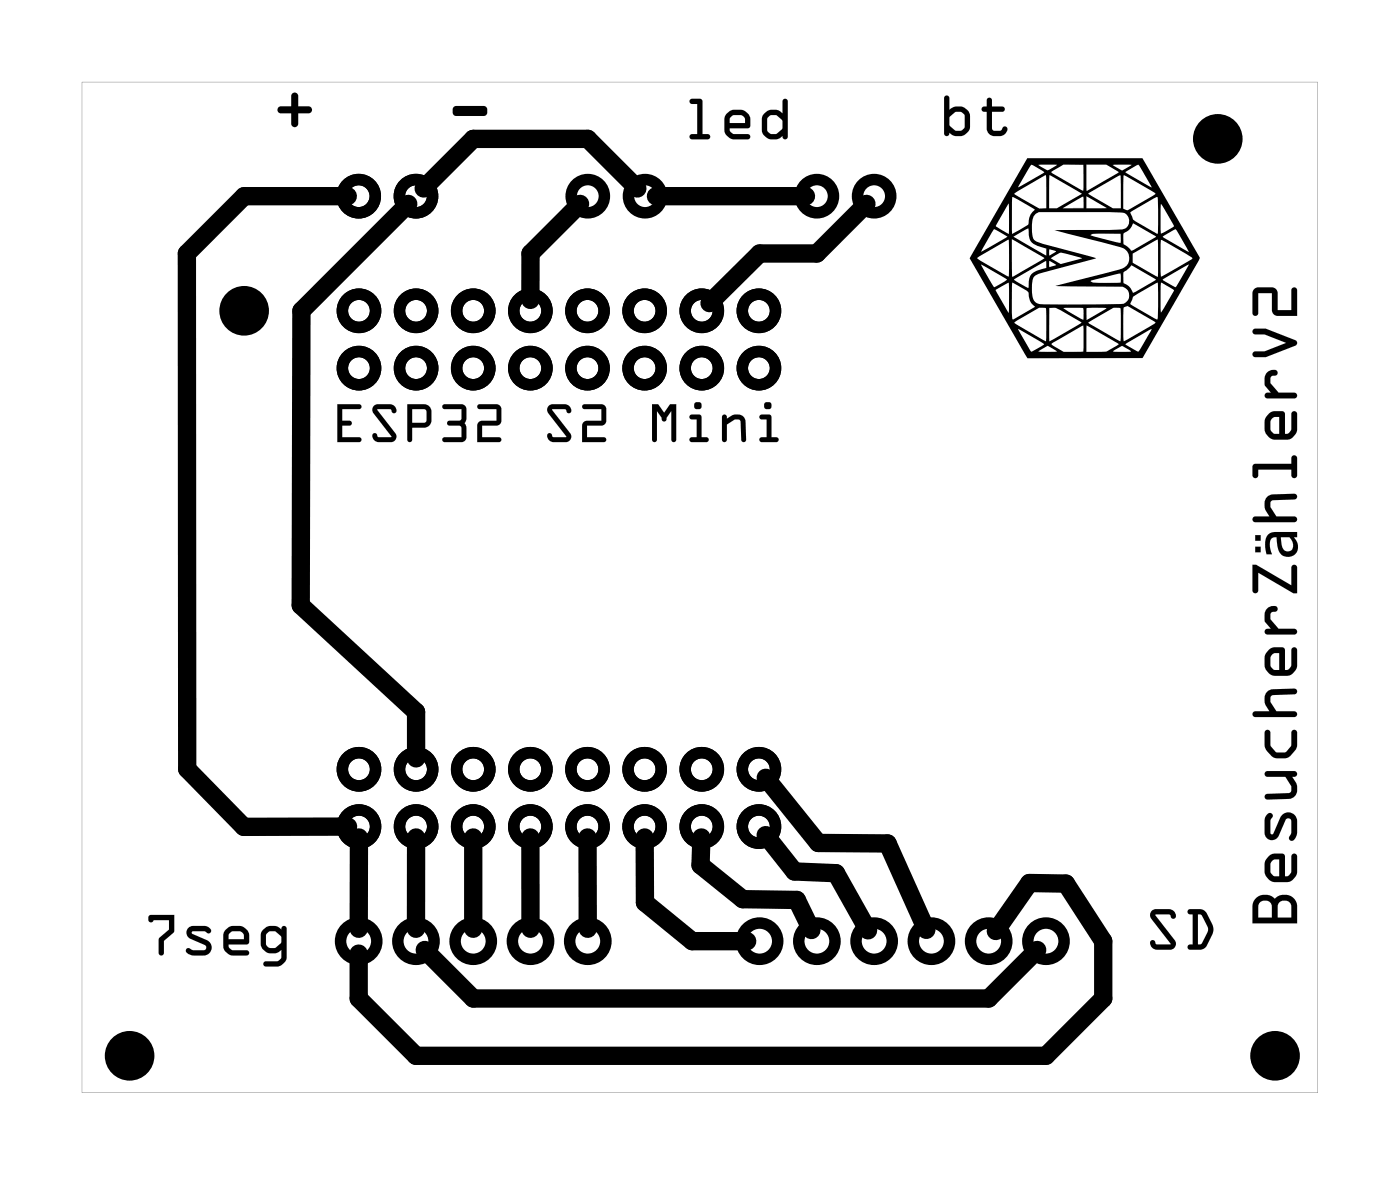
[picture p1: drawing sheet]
<svg xmlns="http://www.w3.org/2000/svg" width="62mm" height="52mm" viewBox="0 0 62 52" stroke-linecap="round" stroke-linejoin="round" font-family="sans-serif">
<g fill="#000">
<path d="M12.4 4.8l.5-.1v-.4a.16 .16 0 0 1 .2-.2 .16 .16 0 0 1 .1 .2v.4h.5a.16 .16 0 0 1 .1 .2 .16 .16 0 0 1-.1 .1h-.5v.5a.16 .16 0 0 1-.1 .1 .16 .16 0 0 1-.2-.1v-.5h-.5l-.1-.1zM20.1 4.7h1.4a.23 .23 0 0 1 .1 .2 .23 .23 0 0 1-.1 .2h-1.3l-.1-.1z"/>
<path d="M12.3 4.8l.6-.1v-.4a.16 .16 0 0 1 .2-.2 .16 .16 0 0 1 .1 .2v.4h.5a.16 .16 0 0 1 .1 .2 .16 .16 0 0 1-.1 .1h-.5v.5a.16 .16 0 0 1-.1 .1 .16 .16 0 0 1-.2-.1v-.5h-.5l-.1-.1zM12.4 4.8l-.1 .1 .1 .1h.5v.5a.15 .15 0 0 0 .2 .1 .15 .15 0 0 0 .1-.1v-.5h.5a.15 .15 0 0 0 .1-.1 .15 .15 0 0 0-.1-.2h-.5v-.4a.15 .15 0 0 0-.1-.2 .15 .15 0 0 0-.2 .2v.4z"/>
<path d="M15 17.9h.9a.11 .11 0 0 1 .1 .1 .11 .11 0 0 1-.1 .1h-.7v.5h.3a.11 .11 0 0 1 .1 .2 .11 .11 0 0 1-.1 .1h-.3v.5h.7a.11 .11 0 0 1 .1 .1 .11 .11 0 0 1-.1 .1h-.9zM15 17.9v1.7h.9a.11 .11 0 0 0 .1-.1 .11 .11 0 0 0-.1-.1h-.7v-.5h.3a.11 .11 0 0 0 .1-.1 .11 .11 0 0 0-.1-.2h-.3v-.5h.7a.11 .11 0 0 0 .1-.1 .11 .11 0 0 0-.1-.1zM16.6 18l.2-.1h.6l.2 .3a.16 .16 0 0 1-.2 .1 .16 .16 0 0 1-.1-.2l-.6 .1 .8 1 .1 .2-.2 .2h-.6l-.2-.1-.1-.2a.15 .15 0 0 1 .2-.1 .15 .15 0 0 1 .1 .2h.6l-.8-1.1-.1-.1zM16.6 18v.3l.8 1.1-.7-.1a.11 .11 0 0 0-.1-.1 .11 .11 0 0 0-.1 .1l.2 .3h.6l.2-.1 .1-.2-.9-1.1h.7a.11 .11 0 0 0 .1 .1 .11 .11 0 0 0 .1-.1l-.2-.3h-.6zM18.1 17.9h.7a.33 .33 0 0 1 .3 .3v.4a.33 .33 0 0 1-.3 .4h-.5v.5a.11 .11 0 0 1-.1 .1 .11 .11 0 0 1-.1-.1zM18.1 17.9v1.6a.11 .11 0 0 0 .1 .1 .11 .11 0 0 0 .1-.1v-.5h.5a.33 .33 0 0 0 .3-.4v-.4a.33 .33 0 0 0-.3-.3zM18.3 18.1v.6h.6v-.5zM18.3 18.1l.6 .1v.5h-.6zM19.6 17.9h.9l.1 .1 .1 .1-.1 .7 .1 .2v.5l-.2 .1h-.8a.11 .11 0 0 1-.1-.1 .11 .11 0 0 1 .1-.1h.8l-.1-.5h-.5a.11 .11 0 0 1-.1-.1 .11 .11 0 0 1 .1-.2h.5l.1-.5h-.8zM19.6 17.9l.1 .2h.8l-.1 .5h-.5a.11 .11 0 0 0-.1 .2 .11 .11 0 0 0 .1 .1h.5l.1 .5h-.8a.11 .11 0 0 0-.1 .1 .11 .11 0 0 0 .1 .1h.8l.2-.1v-.5l-.1-.2 .1-.7-.1-.1-.1-.1zM21.2 17.9h.8l.2 .2v.7l-.8 .1v.5h.7a.11 .11 0 0 1 .1 .1 .11 .11 0 0 1-.1 .1h-.9v-.9l.8-.1v-.5h-.8zM21.2 17.9v.2h.8v.5l-.8 .1v.9h.9a.11 .11 0 0 0 .1-.1 .11 .11 0 0 0-.1-.1h-.7v-.5l.8-.1v-.7l-.2-.2zM24.3 18l.2-.1h.7l.1 .3a.16 .16 0 0 1-.1 .1 .16 .16 0 0 1-.2-.2l-.5 .1 .8 1v.2l-.1 .2h-.6l-.2-.1-.1-.2a.15 .15 0 0 1 .1-.1 .15 .15 0 0 1 .2 .2h.5l-.8-1.1v-.1zM24.3 18v.3l.8 1.1-.6-.1a.11 .11 0 0 0-.1-.1 .11 .11 0 0 0-.1 .1l.1 .3h.7l.2-.1v-.2l-.8-1.1h.6a.11 .11 0 0 0 .1 .1 .11 .11 0 0 0 .1-.1l-.1-.3h-.7zM25.8 17.9h.9l.2 .2-.1 .7-.8 .1v.5h.8a.11 .11 0 0 1 .1 .1 .11 .11 0 0 1-.1 .1h-1l.1-.9 .8-.1v-.5h-.8zM25.8 17.9l.1 .2h.8v.5l-.8 .1-.1 .9h1a.11 .11 0 0 0 .1-.1 .11 .11 0 0 0-.1-.1h-.8v-.5l.8-.1 .1-.7-.2-.2zM28.9 17.9h.3l.3 .4 .2-.4h.3v1.6a.11 .11 0 0 1-.1 .1 .11 .11 0 0 1-.1-.1v-1.3l-.2 .3a.12 .12 0 0 1-.1 .2 .14 .14 0 0 1-.2-.2l-.2-.3v1.3a.11 .11 0 0 1-.1 .1 .11 .11 0 0 1-.1-.1zM28.9 17.9v1.6a.11 .11 0 0 0 .1 .1 .11 .11 0 0 0 .1-.1v-1.3l.2 .3a.14 .14 0 0 0 .2 .2 .12 .12 0 0 0 .1-.2l.2-.3v1.3a.11 .11 0 0 0 .1 .1 .11 .11 0 0 0 .1-.1v-1.6h-.3l-.2 .4-.3-.4zM30.6 18.4h.5v1h.2a.11 .11 0 0 1 .1 .1 .11 .11 0 0 1-.1 .1h-.6a.11 .11 0 0 1-.1-.1 .11 .11 0 0 1 .1-.1h.2v-.8h-.3zM30.6 18.4v.2h.3v.8h-.2a.11 .11 0 0 0-.1 .1 .11 .11 0 0 0 .1 .1h.6a.11 .11 0 0 0 .1-.1 .11 .11 0 0 0-.1-.1h-.2v-1zM30.8 18a.17 .17 0 0 1 .3 0 .17 .17 0 0 1-.3 0zM30.8 18a.17 .17 0 0 0 .3 0 .17 .17 0 0 0-.3 0zM32 18.4h.2v.2a.48 .48 0 0 1 .9 .1v.8a.11 .11 0 0 1-.1 .1 .11 .11 0 0 1-.1-.1l-.1-.8-.2-.1-.4 .2v.7a.11 .11 0 0 1-.1 .1 .11 .11 0 0 1-.1-.1zM32.1 18.4l-.1 1.1a.11 .11 0 0 0 .1 .1 .11 .11 0 0 0 .1-.1v-.7l.4-.2h.1l.1 .1 .1 .8a.11 .11 0 0 0 .1 .1 .11 .11 0 0 0 .1-.1v-.8a.39 .39 0 0 0-.7-.3l-.2 .2v-.2zM33.7 18.4h.5v1h.2a.11 .11 0 0 1 .1 .1 .11 .11 0 0 1-.1 .1h-.6a.11 .11 0 0 1-.1-.1 .11 .11 0 0 1 .1-.1h.2v-.8h-.3zM33.7 18.4v.2h.3v.8h-.2a.11 .11 0 0 0-.1 .1 .11 .11 0 0 0 .1 .1h.6a.11 .11 0 0 0 .1-.1 .11 .11 0 0 0-.1-.1h-.2v-1zM33.9 18a.17 .17 0 0 1 .3 0 .17 .17 0 0 1-.3 0zM33.9 18a.17 .17 0 0 0 .3 0 .17 .17 0 0 0-.3 0z"/>
<path d="M15 17.9h.9a.11 .11 0 0 1 .1 .1 .11 .11 0 0 1-.1 .1h-.7v.5h.3a.11 .11 0 0 1 .1 .2 .11 .11 0 0 1-.1 .1h-.3v.5h.7a.11 .11 0 0 1 .1 .1 .11 .11 0 0 1-.1 .1h-.9zM16.6 18l.2-.1h.6l.2 .3a.15 .15 0 0 1-.2 .1 .15 .15 0 0 1-.1-.2l-.6 .1 .8 1 .1 .2-.2 .2h-.6l-.2-.1-.1-.2a.15 .15 0 0 1 .2-.1 .15 .15 0 0 1 .1 .2h.6l-.8-1.1-.1-.1zM18.1 17.9h.7a.33 .33 0 0 1 .3 .3v.4a.33 .33 0 0 1-.3 .4h-.5v.5a.11 .11 0 0 1-.1 .1 .11 .11 0 0 1-.1-.1zM18.3 18.1v.6h.6v-.5zM19.6 17.9h.9l.1 .1 .1 .1-.1 .7 .1 .2v.5l-.2 .1h-.8a.11 .11 0 0 1-.1-.1 .11 .11 0 0 1 .1-.1h.8l-.1-.5h-.5a.11 .11 0 0 1-.1-.1 .11 .11 0 0 1 .1-.2h.5l.1-.5h-.8zM21.2 17.9h.8l.2 .2v.7l-.8 .1v.5h.7a.11 .11 0 0 1 .1 .1 .11 .11 0 0 1-.1 .1h-.9v-.9l.8-.1v-.5h-.8zM24.3 18l.2-.1h.7l.1 .3a.15 .15 0 0 1-.1 .1 .15 .15 0 0 1-.2-.2l-.5 .1 .8 1v.2l-.1 .2h-.6l-.2-.1-.1-.2a.15 .15 0 0 1 .1-.1 .15 .15 0 0 1 .2 .2h.5l-.8-1.1v-.1zM25.8 17.9h.9l.2 .2-.1 .7-.8 .1v.5h.8a.11 .11 0 0 1 .1 .1 .11 .11 0 0 1-.1 .1h-1l.1-.9 .8-.1v-.5h-.8zM28.9 17.9h.3l.3 .4 .2-.4h.3v1.6a.11 .11 0 0 1-.1 .1 .11 .11 0 0 1-.1-.1v-1.3l-.2 .3a.12 .12 0 0 1-.1 .2 .14 .14 0 0 1-.2-.2l-.2-.3v1.3a.11 .11 0 0 1-.1 .1 .11 .11 0 0 1-.1-.1zM30.6 18.4h.5v1h.2a.11 .11 0 0 1 .1 .1 .11 .11 0 0 1-.1 .1h-.6a.11 .11 0 0 1-.1-.1 .11 .11 0 0 1 .1-.1h.2v-.8h-.3zM30.8 18a.17 .17 0 0 1 .3 0 .17 .17 0 0 1-.3 0zM32.1 18.4h.1v.2a.47 .47 0 0 1 .5-.2 .47 .47 0 0 1 .4 .3v.8a.11 .11 0 0 1-.1 .1 .11 .11 0 0 1-.1-.1l-.1-.8-.1-.1h-.1l-.4 .2v.7a.11 .11 0 0 1-.1 .1 .11 .11 0 0 1-.1-.1zM33.7 18.4h.5v1h.2a.11 .11 0 0 1 .1 .1 .11 .11 0 0 1-.1 .1h-.6a.11 .11 0 0 1-.1-.1 .11 .11 0 0 1 .1-.1h.2v-.8h-.3zM33.9 18a.17 .17 0 0 1 .3 0 .17 .17 0 0 1-.3 0z"/>
<path d="M20.1 4.7h1.4a.23 .23 0 0 1 .1 .2 .23 .23 0 0 1-.1 .2h-1.3l-.1-.1zM20.1 4.7v.3l.1 .1h1.3a.23 .23 0 0 0 .1-.2 .23 .23 0 0 0-.1-.2z"/>
<path d="M30.6 4.4h.4h.1l.1 1.5h.2a.12 .12 0 0 1 .1 .2 .12 .12 0 0 1-.1 .1h-.7a.12 .12 0 0 1-.1-.1 .12 .12 0 0 1 .1-.2h.2v-1.3h-.2zM30.6 4.4l.1 .2h.2v1.3h-.2a.12 .12 0 0 0-.1 .2 .12 .12 0 0 0 .1 .1h.7a.12 .12 0 0 0 .1-.1 .12 .12 0 0 0-.1-.2h-.2l-.1-1.5h-.1zM32.2 5l.4-.1h.3l.3 .1 .1 .3-.1 .4h-.8l.1 .2h.7a.12 .12 0 0 1 .1 .2 .12 .12 0 0 1-.1 .1h-.7l-.3-.2a.96 .96 0 0 1-.1-.8zM32.2 5l-.1 .2a.96 .96 0 0 0 .1 .8l.3 .2h.7a.12 .12 0 0 0 .1-.1 .12 .12 0 0 0-.1-.2h-.7l-.1-.2h.8l.1-.1a.51 .51 0 0 0-.2-.6l-.2-.1h-.3zM32.4 5.2v.3h.6v-.3l-.1-.1h-.4zM32.4 5.2l.1-.1h.4l.1 .1v.3h-.6zM33.9 5l.3-.1h.3l.2 .1v-.5a.12 .12 0 0 1 .1-.1 .12 .12 0 0 1 .1 .1v1.6a.12 .12 0 0 1-.1 .1 .12 .12 0 0 1-.1-.2l-.3 .2h-.3l-.2-.2a.97 .97 0 0 1-.1-.8zM33.9 5l-.1 .2a.97 .97 0 0 0 .1 .8l.3 .2h.3l.2-.2a.12 .12 0 0 0 .1 .2 .12 .12 0 0 0 .1-.1v-1.6a.12 .12 0 0 0-.1-.1 .12 .12 0 0 0-.1 .1v.5l-.2-.1h-.3zM34.1 5.2l-.1 .6 .2 .1h.2l.3-.2v-.4l-.3-.2h-.2zM34.1 5.2l.1-.1h.2l.3 .2v.4l-.3 .2h-.2l-.2-.1z"/>
<path d="M30.6 4.4h.4h.1l.1 1.5h.2a.12 .12 0 0 1 .1 .2 .12 .12 0 0 1-.1 .1h-.7a.12 .12 0 0 1-.1-.1 .12 .12 0 0 1 .1-.2h.2v-1.3h-.2zM32.2 5l.4-.1h.3l.2 .1a.62 .62 0 0 1 .1 .7h-.8l.1 .2h.7a.12 .12 0 0 1 .1 .2 .12 .12 0 0 1-.1 .1h-.7l-.3-.2a.96 .96 0 0 1-.1-.8zM32.4 5.2v.3h.6v-.3l-.1-.1h-.4zM33.9 5a.53 .53 0 0 1 .6-.1l.2 .1v-.5a.12 .12 0 0 1 .1-.1 .12 .12 0 0 1 .1 .1v1.6a.12 .12 0 0 1-.1 .1 .12 .12 0 0 1-.1-.2l-.3 .2h-.3l-.2-.2a.97 .97 0 0 1-.1-.8zM34.1 5.2l-.1 .6 .2 .1h.2l.3-.2v-.4l-.3-.2h-.2z"/>
<path d="M41.9 4.3h.2v.6l.2-.1 .3-.1 .4 .3v.7l-.2 .3a.54 .54 0 0 1-.7-.1 .12 .12 0 0 1-.1 .1 .12 .12 0 0 1-.1-.1zM41.9 4.3v1.6a.12 .12 0 0 0 .1 .1 .12 .12 0 0 0 .1-.1 .55 .55 0 0 0 .8 0l.1-.2v-.7l-.4-.3-.3 .1-.2 .1v-.6zM42.1 5.2v.4l.3 .2h.2l.1-.1 .1-.6-.1-.1h-.3zM42.1 5.2l.3-.2h.3l.1 .1-.1 .6-.3 .1-.3-.2zM43.8 4.4h.2v.3h.4a.12 .12 0 0 1 .2 .1 .14 .14 0 0 1-.2 .2h-.4v.7l.1 .1 .3-.1a.13 .13 0 0 1 .2-.1 .13 .13 0 0 1 .1 .1 .49 .49 0 0 1-.5 .3 .49 .49 0 0 1-.4-.3v-.7h-.2a.12 .12 0 0 1-.1-.2 .12 .12 0 0 1 .1-.1h.2zM43.8 4.4v.3h-.2a.12 .12 0 0 0-.1 .1 .12 .12 0 0 0 .1 .2h.2v.7a.49 .49 0 0 0 .4 .3 .49 .49 0 0 0 .5-.3 .15 .15 0 0 0-.2-.1 .15 .15 0 0 0-.1 .2l-.4-.1v-.7h.4a.14 .14 0 0 0 .2-.2 .12 .12 0 0 0-.2-.1h-.4v-.3z"/>
<path d="M41.9 4.3h.2v.6l.2-.1 .3-.1 .4 .3v.7l-.1 .2a.57 .57 0 0 1-.8 0 .12 .12 0 0 1-.1 .1 .12 .12 0 0 1-.1-.1zM42.1 5.2v.4l.3 .2 .3-.1 .1-.6-.1-.1h-.3zM43.8 4.4h.2v.3h.4a.12 .12 0 0 1 .2 .1 .14 .14 0 0 1-.2 .2h-.4v.7l.1 .1 .3-.1a.12 .12 0 0 1 .2-.1 .12 .12 0 0 1 .1 .1 .49 .49 0 0 1-.5 .3 .49 .49 0 0 1-.4-.3v-.7h-.2a.12 .12 0 0 1-.1-.2 .12 .12 0 0 1 .1-.1h.2z"/>
<path d="M45.6 7h5.1l2.5 4.3a.41 .41 0 0 1-.2 .5l-2.3 4.1h-5.1l-2.5-4.3a.53 .53 0 0 1 .2-.6zM51.5 10.6v1.7l1.4-.9zM51.6 12.4l.5 .3 .6-1zM51.6 10.5l1.1 .7-.6-1zM51.5 12.5v1.3l.6-.9zM51.5 9v1.3l.6-.3zM50.2 13.2l-.1 .3 1.2 .6v-1.6zM50.2 11.2v.4l1.2 .7-.1-1.7zM50.1 9.4a.8 .8 0 0 0 .7 .7l.5 .3v-1.7zM49.9 12l-.1 .5 .3 .2 .1 .3 1.1-.6-1.1-.6zM50.3 9.9l-.2 .3a.51 .51 0 0 0-.3 .5 .51 .51 0 0 0 .4 .4l1.1-.6zM49.8 13.6v1.5l1.4-.8-1.2-.7zM49.8 7.8v1.5h.2l1.2-.7zM49.9 15.3l.6 .3 .6-1zM49.9 7.6l1.2 .7-.6-1zM49.4 15.6h.7a.38 .38 0 0 0-.5-.2zM49.3 7.3l.1 .1a.42 .42 0 0 0 .7-.1h.1zM45.9 9.6l-.1 .7 .1 .4 2.7 .8-2.2 .6a.57 .57 0 0 0-.6 .7l.1 .6a5.8 5.8 0 0 0 2.1 .1h1.8a.4 .4 0 0 0 .3-.4 .4 .4 0 0 0-.3-.4h-3l2.8-.7a.51 .51 0 0 0 .5-.5 .51 .51 0 0 0-.5-.6l-2.8-.7h2.8a.39 .39 0 0 0 .5-.3 .39 .39 0 0 0-.3-.5h-3.7zM48.3 14.3l1.4 .8v-1.4l-.3-.1zM48.4 12.5h.1h1.2v-.3zM48.4 10.4l1.3 .3v-.3zM48.3 8.6l1.1 .6h.3v-1.4zM48.2 14.4v1.2h.4a1.08 1.08 0 0 0 1-.4zM48.2 7.3v1.2l1.4-.9-.5-.3zM48.2 13.7v.5l.9-.5zM48.2 8.7v.5h.9zM46.6 15.2a1.22 1.22 0 0 0 1.2 .4h.2a1.39 1.39 0 0 0 .1-1l-.1-.2zM47.2 13.7l.8 .5v-.5zM47.1 9.2h1l-.1-.5zM46.6 7.6l1.4 .9v-1.2h-.4a1.18 1.18 0 0 0-1 .3zM46.6 11.4l.1 .1a.56 .56 0 0 0 .7 .1l.6-.2-1-.2zM46.5 7.8v1.4a1.02 1.02 0 0 0 1-.3l.5-.3zM46.5 13.6v1.5l1.4-.8a2.57 2.57 0 0 0-1.4-.7zM46 15.6h.9a.5 .5 0 0 0-.9 0zM46.1 7.3l.4 .3 .4-.3zM46.5 11.6v.2l.3-.1zM46.5 11.1v.2l.3-.2zM45 14.3l.1 .1 1.3 .7v-1.4l-.1-.1a.71 .71 0 0 0-.7 .3zM45 12.4l.6 .4a.76 .76 0 0 1 .8-.9v-.3zM44.9 10.5l1.5 .8v-.3a.75 .75 0 0 1-.8-.9zM45 8.6l1.1 .6h.3v-1.4zM44.9 10.6v1.7l1.4-.9zM45.7 7.3l-.5 1 1.1-.7zM45.1 14.6l.6 1 .6-.3zM44.9 12.5v1.7l1-.6-.3-.4a.46 .46 0 0 0-.4-.5zM44.9 8.7v1.7l.7-.4 .1-.5 .2-.2zM44.1 12.9l.6 1v-1.3zM43.3 11.4l1.4 .9v-1.7zM44.7 9l-.5 1 .5 .4zM43.5 11.7l.6 1 .6-.3zM44.1 10.2l-.6 1 1.2-.7z"/>
<path d="M3.6 3.6v44.8h54.8v-44.8zM3.6 3.6h54.8v44.8h-54.8z"/>
<path d="M6.6 40.6l1.1-.1v.8l-.4 .4v.5a.12 .12 0 0 1-.1 .2 .14 .14 0 0 1-.2-.2v-.6l.5-.4v-.4h-.7a.12 .12 0 0 1-.1 .1 .12 .12 0 0 1-.1-.1zM6.6 40.6v.2a.12 .12 0 0 0 .1 .1 .12 .12 0 0 0 .1-.1h.7v.4l-.5 .4v.6a.12 .12 0 0 0 .2 .1 .12 .12 0 0 0 .1-.1v-.5l.4-.4v-.7zM8.4 41.1a.9 .9 0 0 1 .9 .1 .15 .15 0 0 1-.1 .2 .15 .15 0 0 1-.1-.1h-.6l.7 .4a.36 .36 0 0 1 .2 .4 .36 .36 0 0 1-.4 .3h-.4l-.3-.2a.12 .12 0 0 1 0-.1 .12 .12 0 0 1 .1 0h.6l.1-.1v-.1l-.7-.3-.1-.3zM8.4 41.1l-.1 .2 .1 .3 .7 .3 .1 .1-.2 .1h-.5a.13 .13 0 0 0-.2-.1 .13 .13 0 0 0 0 .2 .8 .8 0 0 0 1.1-.1v-.2l-.1-.2-.8-.4h.6a.15 .15 0 0 0 .1 .1 .15 .15 0 0 0 .2-.2h-.1a.88 .88 0 0 0-.9-.1zM10 41.2l.3-.2 .4 .1 .2 .1 .2 .3-.1 .3-.9 .1 .2 .2h.6a.12 .12 0 0 1 .2 .1 .14 .14 0 0 1-.2 .2l-.6-.1-.3-.1a.96 .96 0 0 1-.1-.8zM10 41.2l-.1 .2a.96 .96 0 0 0 .1 .8l.3 .1h.6a.12 .12 0 0 0 .2-.1 .12 .12 0 0 0-.2-.1h-.6l-.2-.2h.8l.2-.2a.51 .51 0 0 0-.2-.5l-.2-.2h-.4zM10.2 41.4l-.1 .2h.7v-.2l-.1-.1h-.4zM10.2 41.4l.1-.1h.4l.1 .1v.2h-.7zM11.7 41.2l.3-.2 .3 .1 .2 .1a.12 .12 0 0 1 .1-.2 .12 .12 0 0 1 .1 .2v1.4l-.3 .2h-.6a.12 .12 0 0 1-.1-.1 .12 .12 0 0 1 .1-.1h.6l.1-.1v-.4l-.3 .2-.3-.1-.2-.1-.1-.3v-.4zM11.7 41.2l-.1 .2v.4l.1 .3 .2 .1 .3 .1 .3-.2v.4l-.1 .1h-.6a.12 .12 0 0 0-.1 .1 .12 .12 0 0 0 .1 .1h.6l.3-.2v-1.4a.12 .12 0 0 0-.1-.2 .12 .12 0 0 0-.1 .2l-.2-.1-.3-.1zM11.8 41.4v.4l.1 .2h.3l.3-.2v-.3l-.3-.2h-.2zM11.8 41.4l.2-.1h.2l.3 .2v.3l-.3 .2h-.3l-.1-.2z"/>
<path d="M6.6 40.6h1.1v.7l-.4 .4v.5a.12 .12 0 0 1-.1 .2 .14 .14 0 0 1-.2-.2v-.6l.5-.4v-.4h-.7a.12 .12 0 0 1-.1 .1 .12 .12 0 0 1-.1-.1zM8.4 41.1a.9 .9 0 0 1 .9 .1 .13 .13 0 0 1 0 .2 .13 .13 0 0 1-.2-.1h-.5h-.1l.7 .4a.35 .35 0 0 1 .2 .4 .35 .35 0 0 1-.4 .3h-.4l-.3-.2a.15 .15 0 0 1 .1-.2 .15 .15 0 0 1 .2 .1h.5v-.1v-.1l-.7-.3-.1-.3zM10 41.2l.3-.2h.4l.2 .2a.62 .62 0 0 1 .1 .6l-.9 .1 .2 .2h.6a.12 .12 0 0 1 .2 .1 .14 .14 0 0 1-.2 .2l-.6-.1-.3-.1a.96 .96 0 0 1-.1-.8zM10.2 41.4l-.1 .2h.7v-.2l-.1-.1h-.4zM11.7 41.2l.3-.2 .3 .1 .2 .1a.12 .12 0 0 1 .1-.2 .12 .12 0 0 1 .1 .2v1.4l-.3 .2h-.6a.12 .12 0 0 1-.1-.1 .12 .12 0 0 1 .1-.1h.6l.1-.1v-.4l-.3 .2-.3-.1-.2-.1-.1-.3v-.4zM11.8 41.4v.4l.1 .2h.3l.3-.2v-.3l-.3-.2h-.2z"/>
<path d="M51.1 40.4l.7-.1a.26 .26 0 0 1 .3 .1 .26 .26 0 0 1 0 .3h-.1l-.1-.2h-.7l1 1.3-.2 .3h-.7a.26 .26 0 0 1-.2-.1 .26 .26 0 0 1 0-.3l.2 .2 .6-.1-.8-1.1-.1-.1zM51.1 40.4l-.1 .2 .1 .1 .8 1.1h-.7a.12 .12 0 0 0-.1-.1 .12 .12 0 0 0-.1 .1l.2 .3h.7l.2-.1v-.3l-.9-1.1h.7a.12 .12 0 0 0 .1 .1 .12 .12 0 0 0 .2-.1l-.2-.3h-.7zM52.7 40.3h.6l.2 .2a1 1 0 0 1 0 1.4l-.2 .2h-.5a.12 .12 0 0 1-.1-.1 .12 .12 0 0 1 .1-.1h.1v-1.4h-.2zM52.7 40.3v.2h.2v1.4h-.1a.12 .12 0 0 0-.1 .1 .12 .12 0 0 0 .1 .1h.5l.2-.1 .3-.8-.4-.8zM53.1 40.5v1.4h.1l.4-.7-.3-.6zM53.1 40.5l.2 .1 .3 .6-.4 .7h-.1z"/>
<path d="M51.1 40.4l.2-.1h.7l.2 .3a.15 .15 0 0 1-.2 .1 .15 .15 0 0 1-.1-.2l-.7 .1 .9 1.1v.3l-.2 .1h-.7l-.2-.3a.15 .15 0 0 1 .2-.1 .15 .15 0 0 1 .1 .2l.6-.1-.8-1.1-.1-.1zM52.7 40.3h.7a1.06 1.06 0 0 1 .1 1.6l-.2 .2h-.5a.12 .12 0 0 1-.1-.1 .12 .12 0 0 1 .1-.1h.1v-1.4h-.2zM53.1 40.5v1.4h.1l.4-.7-.3-.6z"/>
<path d="M55.7 39.8l.5-.1 .3 .1a.57 .57 0 0 1 .6-.1 .57 .57 0 0 1 .4 .5v.7h-2v-.7zM56.7 40v.7h.6l-.1-.7-.2-.1zM55.9 40l-.1 .7h.6l-.1-.7-.1-.1zM56.3 38l.2-.2 .5 .1v.9h.1l.2-.1v-.7a.13 .13 0 0 1 .1-.2 .13 .13 0 0 1 .1 .2v.7l-.1 .3a1.05 1.05 0 0 1-.9 .1l-.3-.2a.63 .63 0 0 1-.1-.6zM56.4 38.2v.5l.1 .1h.2v-.7zM56.2 36.1a.15 .15 0 0 1 .3 0 .14 .14 0 0 1-.1 .2l-.1 .6 .1 .1 .4-.8a.39 .39 0 0 1 .4-.2 .39 .39 0 0 1 .3 .4v.5l-.1 .3a.17 .17 0 0 1-.2-.1 .17 .17 0 0 1 .1-.2v-.6h-.2h-.1l-.3 .7a.33 .33 0 0 1-.4 .2 .33 .33 0 0 1-.2-.3v-.5zM56.1 34.2h1.3a.13 .13 0 0 1 .1 .1 .13 .13 0 0 1-.1 .1h-.1a.55 .55 0 0 1 .2 .6 .55 .55 0 0 1-.3 .4h-1a.13 .13 0 0 1-.1-.1 .13 .13 0 0 1 .1-.1l1-.1 .1-.3-.3-.4h-.8zM56.1 32.4h.2v.7l.4 .3 .3-.1 .2-.2 .1-.6a.13 .13 0 0 1 .1-.2 .13 .13 0 0 1 .1 .2v.5a.73 .73 0 0 1-.7 .6 .73 .73 0 0 1-.7-.6zM56.2 30.7l.3-.2h.9a.13 .13 0 0 1 .1 .1 .13 .13 0 0 1-.1 .2h-.9l-.2 .1v.2l.3 .4h.8a.13 .13 0 0 1 .1 .2 .13 .13 0 0 1-.1 .1h-1.7a.13 .13 0 0 1-.2-.1 .14 .14 0 0 1 .2-.2h.6l-.2-.4zM56.3 28.8l.2-.1h.5v1h.1l.2-.2v-.7a.13 .13 0 0 1 .1-.1 .13 .13 0 0 1 .1 .1v.8l-.1 .2a1.05 1.05 0 0 1-.9 .1l-.3-.1a.63 .63 0 0 1-.1-.7zM56.4 29v.5l.1 .2h.2v-.8zM56.2 27l.3-.1a.14 .14 0 0 1 .2 .1 .14 .14 0 0 1-.2 .1l-.2 .1v.2l.4 .5h.7a.13 .13 0 0 1 .1 .1 .13 .13 0 0 1-.1 .1h-1.2a.13 .13 0 0 1-.1-.1 .13 .13 0 0 1 .1-.1h.2l-.3-.4v-.3zM55.5 25h.2l1.6 .9v-.7a.13 .13 0 0 1 .1-.2 .13 .13 0 0 1 .1 .2v1.1h-.1l-1.6-.9v.8a.13 .13 0 0 1-.1 .1 .13 .13 0 0 1-.2-.1zM56.8 23.8a.46 .46 0 0 0 .4 .6l.2-.2-.2-.3v-.1zM56.3 23.7l.3-.1h.9v.2h-.1a.47 .47 0 0 1-.1 .8 .47 .47 0 0 1-.7-.4v-.4a.37 .37 0 0 0-.3 .2 .37 .37 0 0 0 .1 .4v.2h-.2v-.1a.85 .85 0 0 1 .1-.8zM55.7 23.7h.2v.3h-.2zM55.7 24.2h.2v.3h-.2zM56.2 22l.3-.1h.9a.13 .13 0 0 1 .1 .1 .13 .13 0 0 1-.1 .1l-.9 .1-.2 .1v.2l.3 .4h.8a.13 .13 0 0 1 .1 .1 .13 .13 0 0 1-.1 .1h-1.7a.13 .13 0 0 1-.2-.1 .13 .13 0 0 1 .2-.1h.6l-.2-.5zM55.6 20.6h1.7v-.3a.13 .13 0 0 1 .1-.1 .13 .13 0 0 1 .1 .1v.8a.13 .13 0 0 1-.1 .1 .13 .13 0 0 1-.1-.1v-.3h-1.5v.3a.13 .13 0 0 1-.1 .1 .13 .13 0 0 1-.2-.1zM56.3 18.4l.2-.2 .5 .1v.9h.1l.2-.1v-.7a.13 .13 0 0 1 .1-.2 .13 .13 0 0 1 .1 .2v.7l-.1 .3a1.05 1.05 0 0 1-.9 .1l-.3-.2a.63 .63 0 0 1-.1-.6zM56.4 18.6v.5l.1 .1h.2v-.7zM56.2 16.5l.3-.1a.14 .14 0 0 1 .2 .1 .14 .14 0 0 1-.2 .2h-.2v.3l.4 .4h.7a.13 .13 0 0 1 .1 .1 .13 .13 0 0 1-.1 .2h-1.2a.13 .13 0 0 1-.1-.2 .13 .13 0 0 1 .1-.1h.2l-.3-.3v-.3zM55.6 14.6h.5l1.3 .5 .1 .1-.1 .1-1.3 .5h-.4a.13 .13 0 0 1-.2-.1 .13 .13 0 0 1 .2-.1h.4l.9-.4-.9-.4h-.5zM55.6 12.8l.2-.1 .8 .1 .1 .2v.7h.6v-.8a.13 .13 0 0 1 .1-.2 .13 .13 0 0 1 .1 .2v1.1h-.8l-.2-.1-.1-.2v-.7h-.6v.9a.13 .13 0 0 1-.1 .1 .13 .13 0 0 1-.2-.1v-.9z"/>
<path d="M55.7 39.8l.5-.1 .3 .1a.58 .58 0 0 1 .6-.1 .58 .58 0 0 1 .4 .5v.7h-2v-.7zM55.7 39.8l-.2 .4v.7h2v-.7a.57 .57 0 0 0-.4-.5 .57 .57 0 0 0-.6 .1l-.3-.1zM56.7 40v.7h.6l-.1-.7-.2-.1zM56.7 40l.2-.1 .3 .1 .1 .7h-.6zM55.9 40l-.1 .7h.6l-.1-.7-.2-.1zM55.9 40l.3-.1 .1 .1 .1 .7h-.6zM56.3 38l.2-.2 .5 .1v.9l.3-.1v-.7a.13 .13 0 0 1 .1-.2 .13 .13 0 0 1 .1 .2v.7l-.1 .3a1.06 1.06 0 0 1-.9 .1l-.4-.3v-.6zM56.3 38l-.2 .3a.66 .66 0 0 0 .2 .7l.2 .1a1.05 1.05 0 0 0 .9-.1l.1-.3v-.7a.13 .13 0 0 0-.1-.2 .13 .13 0 0 0-.1 .2v.7l-.2 .1h-.1l-.1-.9-.4-.1zM56.4 38.2v.5l.1 .1h.2v-.7zM56.4 38.2l.3-.1v.7h-.2l-.1-.1zM56.2 36.1a.13 .13 0 0 1 .2 0 .13 .13 0 0 1 0 .1l-.1 .2v.5l.1 .1 .4-.8a.39 .39 0 0 1 .4-.2 .39 .39 0 0 1 .3 .4v.5l-.1 .3a.13 .13 0 0 1-.2 0 .13 .13 0 0 1 0-.2l.1-.6-.2-.1h-.1l-.3 .8-.3 .1-.2-.1a.99 .99 0 0 1 0-1zM56.2 36.1a.97 .97 0 0 0 0 1l.2 .1 .3-.1 .3-.8h.1l.2 .1-.1 .6a.14 .14 0 0 0 0 .2 .14 .14 0 0 0 .2 0 .88 .88 0 0 0-.1-1.2h-.3l-.2 .1-.4 .9-.1-.1v-.5a.17 .17 0 0 0 .2-.2 .17 .17 0 0 0-.2-.2zM56.1 34.2h1.3a.13 .13 0 0 1 .1 .1 .13 .13 0 0 1-.1 .1h-.1a.57 .57 0 0 1-.1 1h-1a.13 .13 0 0 1-.1-.1 .13 .13 0 0 1 .1-.1l1-.1 .1-.3-.3-.4h-.8zM56.1 34.2l.1 .2h.8l.3 .4-.1 .3-1 .1a.13 .13 0 0 0-.1 .1 .13 .13 0 0 0 .1 .1h1a.46 .46 0 0 0 .3-.7l-.2-.3h.1a.13 .13 0 0 0 .1-.1 .13 .13 0 0 0-.1-.1zM56.1 32.4h.2v.7l.4 .3 .3-.1 .2-.2 .1-.6a.13 .13 0 0 1 .1-.2 .13 .13 0 0 1 .1 .2v.5l-.1 .3a.74 .74 0 0 1-.7 .3 .74 .74 0 0 1-.6-.5zM56.1 32.4v.7l.3 .4a.74 .74 0 0 0 .8 0l.3-.4v-.6a.13 .13 0 0 0-.1-.2 .13 .13 0 0 0-.1 .2l-.1 .6-.2 .2-.3 .1-.4-.3v-.7zM56.2 30.7l.3-.2h.9a.13 .13 0 0 1 .1 .1 .13 .13 0 0 1-.1 .2h-.9l-.2 .1v.2l.3 .4h.8a.13 .13 0 0 1 .1 .2 .13 .13 0 0 1-.1 .1h-1.7a.13 .13 0 0 1-.2-.1 .14 .14 0 0 1 .2-.2h.6l-.2-.4zM56.2 30.7l-.1 .4 .2 .4h-.6a.14 .14 0 0 0-.2 .2 .13 .13 0 0 0 .2 .1h1.7a.13 .13 0 0 0 .1-.1 .13 .13 0 0 0-.1-.2h-.8l-.3-.4v-.2l.2-.1h.9a.13 .13 0 0 0 .1-.2 .13 .13 0 0 0-.1-.1h-.9zM56.3 28.8l.2-.1h.5v1l.3-.2v-.7a.13 .13 0 0 1 .1-.1 .13 .13 0 0 1 .1 .1v.8l-.1 .2a1.06 1.06 0 0 1-.9 .1l-.4-.3v-.5zM56.3 28.8l-.2 .4a.66 .66 0 0 0 .2 .7h.2a1.05 1.05 0 0 0 .9-.1l.1-.2v-.8a.13 .13 0 0 0-.1-.1 .13 .13 0 0 0-.1 .1v.7l-.2 .2h-.1l-.1-1h-.4zM56.4 29v.5l.1 .2h.2v-.8zM56.4 29l.3-.1v.8h-.2l-.1-.2zM56.2 27l.3-.1a.14 .14 0 0 1 .2 .1 .14 .14 0 0 1-.2 .1l-.1 .1-.1 .2 .4 .5h.7a.13 .13 0 0 1 .1 .1 .13 .13 0 0 1-.1 .1h-1.2a.13 .13 0 0 1-.1-.1 .13 .13 0 0 1 .1-.1h.2l-.3-.4v-.3zM56.2 27l-.1 .2v.3l.3 .4h-.2a.13 .13 0 0 0-.1 .1 .13 .13 0 0 0 .1 .1h1.2a.13 .13 0 0 0 .1-.1 .13 .13 0 0 0-.1-.1h-.7l-.4-.5 .1-.2a.19 .19 0 0 0 .2-.1 .19 .19 0 0 0 0-.2h-.1zM55.5 25h.2l1.6 .9v-.7a.13 .13 0 0 1 .1-.2 .13 .13 0 0 1 .1 .2v1.1h-.1l-1.6-.9v.8a.13 .13 0 0 1-.1 .1 .13 .13 0 0 1-.2-.1zM55.5 25v1.2a.13 .13 0 0 0 .2 .1 .13 .13 0 0 0 .1-.1v-.8l1.6 .9h.1v-1.1a.13 .13 0 0 0-.1-.2 .13 .13 0 0 0-.1 .2v.7l-1.6-.9zM56.8 23.8l.1 .4a.27 .27 0 0 0 .4 .2 .27 .27 0 0 0 0-.4l-.1-.2zM56.8 23.8h.4a.36 .36 0 0 1-.1 .6 .53 .53 0 0 1-.3-.6zM56.3 23.7l.3-.1h.9v.2h-.1l.1 .2a.45 .45 0 0 1-.1 .6 .45 .45 0 0 1-.7-.2l-.1-.6a.37 .37 0 0 0-.3 .2 .37 .37 0 0 0 .1 .4v.2h-.2v-.1a.85 .85 0 0 1 .1-.8zM56.2 23.7l-.1 .3 .1 .6h.2l-.1-.6 .3-.2a.63 .63 0 0 0 .7 .8h.1a.55 .55 0 0 0 0-.8h.1v-.2h-1zM55.7 23.7h.2v.3h-.2zM55.7 23.7v.3h.2v-.3zM55.7 24.2h.2v.3h-.2zM55.7 24.2v.3h.2v-.3zM56.2 22l.3-.1h.9a.13 .13 0 0 1 .1 .1 .13 .13 0 0 1-.1 .1l-.9 .1-.2 .1v.2l.3 .4h.8a.13 .13 0 0 1 .1 .1 .13 .13 0 0 1-.1 .1h-1.7a.13 .13 0 0 1-.2-.1 .13 .13 0 0 1 .2-.1h.6l-.2-.5zM56.2 22l-.1 .4 .2 .5h-.6a.13 .13 0 0 0-.2 .1 .13 .13 0 0 0 .2 .1h1.7a.13 .13 0 0 0 .1-.1 .13 .13 0 0 0-.1-.1h-.8l-.3-.4v-.2l.2-.1 .9-.1a.13 .13 0 0 0 .1-.1 .13 .13 0 0 0-.1-.1h-.9zM55.6 20.6h1.7v-.3a.13 .13 0 0 1 .1-.1 .13 .13 0 0 1 .1 .1v.8a.13 .13 0 0 1-.1 .1 .13 .13 0 0 1-.1-.1v-.3h-1.5v.3a.13 .13 0 0 1-.1 .1 .13 .13 0 0 1-.2-.1zM55.6 20.6l-.1 .5a.13 .13 0 0 0 .2 .1 .13 .13 0 0 0 .1-.1v-.3h1.5v.3a.13 .13 0 0 0 .1 .1 .13 .13 0 0 0 .1-.1v-.8a.13 .13 0 0 0-.1-.1 .13 .13 0 0 0-.1 .1v.3zM56.3 18.4l.2-.2 .5 .1v.9l.3-.1v-.7a.13 .13 0 0 1 .1-.2 .13 .13 0 0 1 .1 .2v.7l-.1 .3a1.06 1.06 0 0 1-.9 .1l-.4-.4v-.5zM56.3 18.4l-.2 .3a.66 .66 0 0 0 .2 .7l.2 .1a1.05 1.05 0 0 0 .9-.1l.1-.3v-.7a.13 .13 0 0 0-.1-.2 .13 .13 0 0 0-.1 .2v.7l-.2 .1h-.1l-.1-.9-.4-.1zM56.4 18.6v.5l.1 .1h.2v-.7zM56.4 18.6l.3-.1v.7h-.2l-.1-.1zM56.2 16.5l.3-.1a.14 .14 0 0 1 .2 .1 .14 .14 0 0 1-.2 .2h-.1l-.1 .3 .4 .4h.7a.13 .13 0 0 1 .1 .1 .13 .13 0 0 1-.1 .2h-1.2a.13 .13 0 0 1-.1-.2 .13 .13 0 0 1 .1-.1h.2l-.3-.3v-.3zM56.2 16.5l-.1 .3v.3l.3 .3h-.2a.13 .13 0 0 0-.1 .1 .13 .13 0 0 0 .1 .2h1.2a.13 .13 0 0 0 .1-.2 .13 .13 0 0 0-.1-.1h-.7l-.4-.4 .1-.3a.19 .19 0 0 0 .2-.1 .19 .19 0 0 0 0-.2h-.1zM55.6 14.6h.5l1.3 .5 .1 .1-.1 .1-1.3 .5h-.4a.13 .13 0 0 1-.2-.1 .13 .13 0 0 1 .2-.1h.4l.9-.4-.9-.4h-.5zM55.6 14.6v.2h.5l.9 .4-.9 .4h-.4a.13 .13 0 0 0-.2 .1 .13 .13 0 0 0 .2 .1h.4l1.3-.5 .1-.1-.1-.1-1.3-.5zM55.6 12.8l.2-.1 .8 .1 .1 .2v.7h.6v-.8a.13 .13 0 0 1 .1-.2 .13 .13 0 0 1 .1 .2v1.1h-.8l-.2-.1-.1-.2v-.7h-.6v.9a.13 .13 0 0 1-.1 .1 .13 .13 0 0 1-.2-.1v-.9zM55.6 12.8l-.1 .2v.9a.13 .13 0 0 0 .2 .1 .13 .13 0 0 0 .1-.1v-.9h.6v.7l.1 .2 .2 .1h.8v-1.1a.13 .13 0 0 0-.1-.2 .13 .13 0 0 0-.1 .2v.8h-.6v-.7l-.1-.2-.8-.1z"/>
</g>
<g fill="none" stroke="#000" stroke-width=".51">
<circle cx="15.9" cy="8.7" r=".74"/>
<circle cx="15.9" cy="13.8" r=".74"/>
<circle cx="15.9" cy="16.3" r=".74"/>
<circle cx="18.4" cy="8.7" r=".74"/>
<circle cx="18.5" cy="13.8" r=".74"/>
<circle cx="18.5" cy="16.3" r=".74"/>
<circle cx="21" cy="13.8" r=".74"/>
<circle cx="21" cy="16.3" r=".74"/>
<circle cx="23.5" cy="13.8" r=".74"/>
<circle cx="23.5" cy="16.3" r=".74"/>
<circle cx="26.1" cy="13.8" r=".74"/>
<circle cx="26.1" cy="16.3" r=".74"/>
<circle cx="26.1" cy="8.7" r=".74"/>
<circle cx="28.6" cy="13.8" r=".74"/>
<circle cx="28.6" cy="16.3" r=".74"/>
<circle cx="28.6" cy="8.7" r=".74"/>
<circle cx="31.1" cy="13.8" r=".74"/>
<circle cx="31.1" cy="16.3" r=".74"/>
<circle cx="33.7" cy="13.8" r=".74"/>
<circle cx="33.7" cy="16.3" r=".74"/>
<circle cx="36.2" cy="8.7" r=".74"/>
<circle cx="38.8" cy="8.7" r=".74"/>
<circle cx="15.9" cy="36.6" r=".74"/>
<circle cx="15.9" cy="34.1" r=".74"/>
<circle cx="18.5" cy="36.6" r=".74"/>
<circle cx="18.5" cy="34.1" r=".74"/>
<circle cx="21" cy="36.6" r=".74"/>
<circle cx="21" cy="34.1" r=".74"/>
<circle cx="23.5" cy="36.6" r=".74"/>
<circle cx="23.5" cy="34.1" r=".74"/>
<circle cx="26.1" cy="36.6" r=".74"/>
<circle cx="26.1" cy="34.1" r=".74"/>
<circle cx="28.6" cy="36.6" r=".74"/>
<circle cx="28.6" cy="34.1" r=".74"/>
<circle cx="31.1" cy="36.6" r=".74"/>
<circle cx="31.1" cy="34.1" r=".74"/>
<circle cx="33.7" cy="36.6" r=".74"/>
<circle cx="33.7" cy="34.1" r=".74"/>
<circle cx="15.9" cy="41.7" r=".8"/>
<circle cx="18.4" cy="41.7" r=".8"/>
<circle cx="21" cy="41.7" r=".8"/>
<circle cx="23.5" cy="41.7" r=".8"/>
<circle cx="26.1" cy="41.7" r=".8"/>
<circle cx="33.7" cy="41.7" r=".8"/>
<circle cx="36.2" cy="41.7" r=".8"/>
<circle cx="38.8" cy="41.7" r=".8"/>
<circle cx="41.3" cy="41.7" r=".8"/>
<circle cx="43.8" cy="41.7" r=".8"/>
<circle cx="46.4" cy="41.7" r=".8"/>
</g>
<g fill="#000">
<circle cx="10.8" cy="13.8" r="1.1"/>
<circle cx="54" cy="6.2" r="1.1"/>
<circle cx="5.7" cy="46.8" r="1.1"/>
<circle cx="56.5" cy="46.8" r="1.1"/>
</g>
<g fill="none" stroke="#000" stroke-width=".81">
<path d="M15.4 8.7h-4.6l-2.5 2.5v22.9l2.5 2.5h4.6M18.1 9l-4.7 4.8-.1 13 5.2 4.8v2M18.8 8.4l2.2-2.2h5.1l2.2 2.2M25.7 9l-2.2 2.2v2.1M29.1 8.7h6.6M38.4 9l-2.2 2.2h-2.5l-2.2 2.2M15.9 37.1v4.1M18.5 37.1l-.1 4.1M21 37.1v4.1M23.5 37.1v4.1M26.1 37.1v4.1M28.6 37.1v2.9l2.1 1.7h2.4"/>
<path d="M31.1 37.1v1.2l1.8 1.6h2.4l.7 1.3M34 37l1.2 1.6 1.9 .1 1.4 2.5M34 34.5l2.3 2.9h3.1l1.7 3.8M18.8 42.1l2.2 2.2h22.8l2.2-2.2M44.2 41.3l1.5-2.2 1.6 .1 1.6 2.5v2.6l-2.5 2.5h-28l-2.5-2.5v-2"/>
</g>
</svg>
